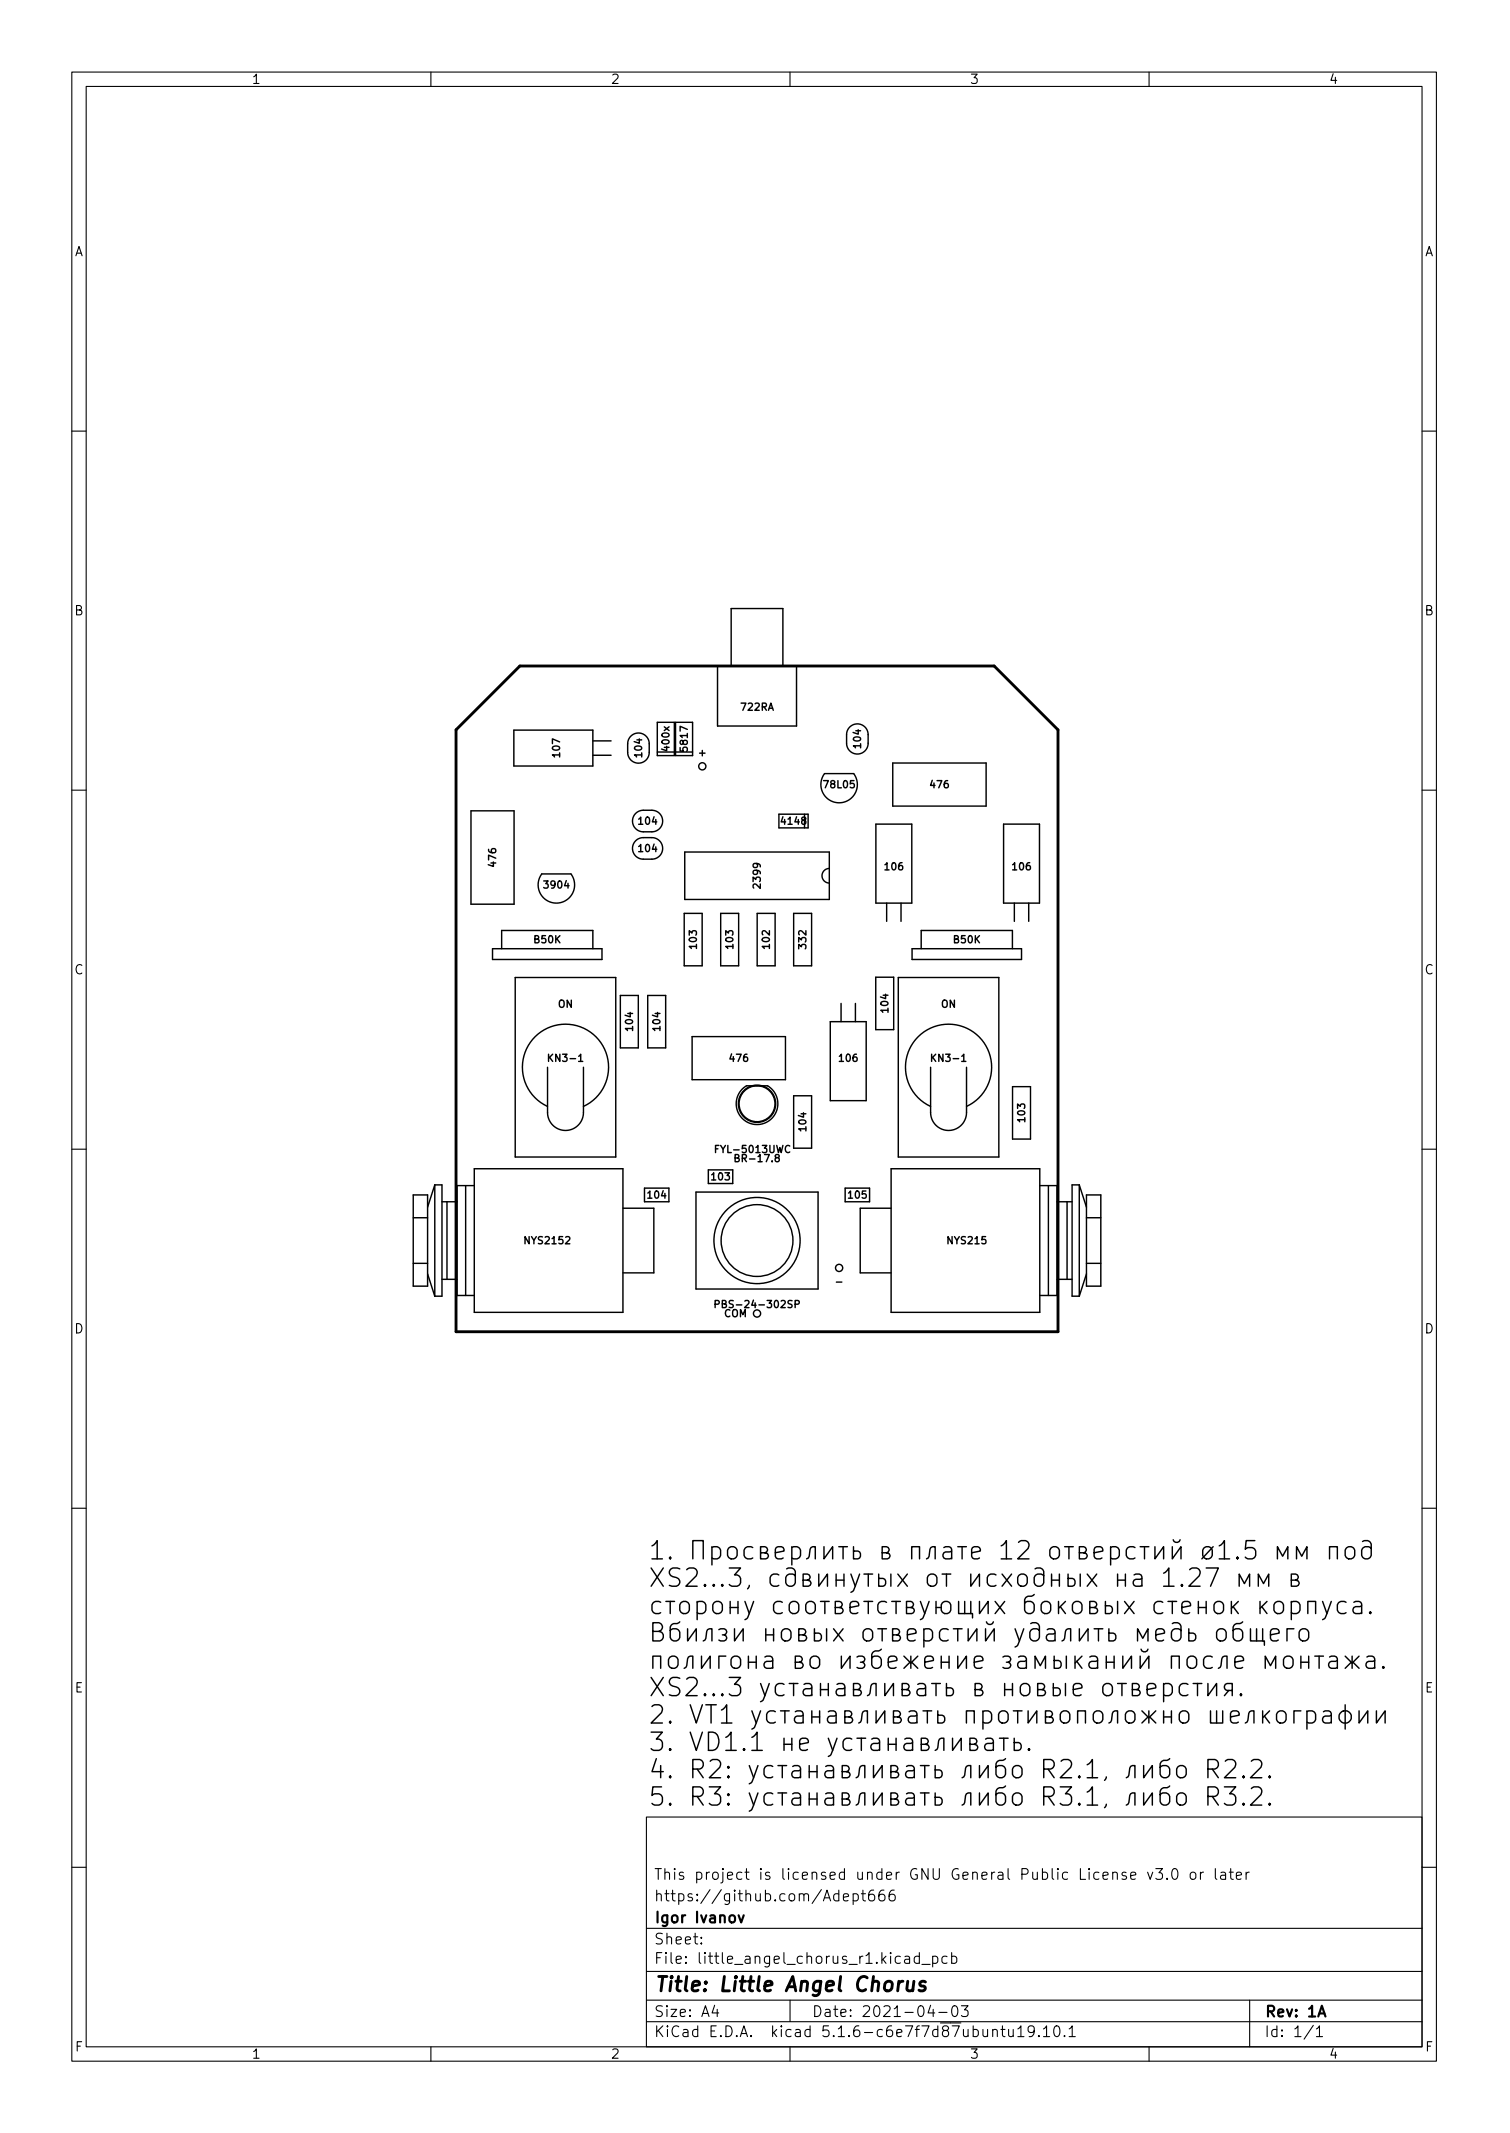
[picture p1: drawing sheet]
<svg xmlns="http://www.w3.org/2000/svg" width="210mm" height="297mm" viewBox="0 0 210 297" stroke-linecap="round" stroke-linejoin="round" font-family="sans-serif">
<defs><g id="words">
<g font-size="3.5">
<text x="90.2" y="217.2">1.</text>
<text x="90.2" y="221">XS2...3,</text>
<text x="97.1" y="217.2">12 ø1.5</text>
<text x="107.7" y="221">1.27</text>
<text x="90.2" y="236.3">XS2...3</text>
<text x="90.2" y="240.1">2. VT1</text>
<text x="90.2" y="243.9">3. VD1.1 .</text>
<text x="90.2" y="247.7">4. R2:</text>
<text x="90.2" y="251.5">5. R3:</text>
<text x="102.8" y="247.7">R2.1, R2.2.</text>
<text x="102.8" y="251.5">R3.1, R3.2.</text>
</g>
<text font-size="2.8" x="91" y="277.3">Title: Little Angel Chorus</text>
<g font-size="2.1">
<text x="91" y="261.8">This project is licensed under GNU General Public License v3.0 or later</text>
<text x="91" y="267.8">Igor Ivanov</text>
<text x="91" y="264.8">https://github.com/Adept666</text>
<text x="91" y="273.5">File: little_angel_chorus_r1.kicad_pcb</text>
<text x="91" y="270.8">Sheet:</text>
<text x="91" y="280.9">Size: A4</text>
<text x="113" y="280.9">Date: 2021-04-03</text>
<text x="176" y="280.9">Rev: 1A</text>
<text x="91" y="283.7">KiCad E.D.A. kicad 5.1.6-c6e7f7d87ubuntu19.10.1</text>
<text x="176" y="283.7">Id: 1/1</text>
</g>
<g font-size="1.8">
<text x="35" y="11.7">1</text>
<text x="85" y="11.7">2</text>
<text x="135" y="11.7">3</text>
<text x="185" y="11.7">4</text>
<text x="10.3" y="35.7">A</text>
<text x="198.4" y="35.7">A</text>
<text x="10.3" y="85.7">B</text>
<text x="198.4" y="85.7">B</text>
<text x="10.3" y="135.7">C</text>
<text x="198.4" y="135.7">C</text>
<text x="10.3" y="185.7">D</text>
<text x="198.4" y="185.7">D</text>
<text x="10.4" y="235.7">E</text>
<text x="198.4" y="235.7">E</text>
<text x="10.4" y="285.7">F</text>
<text x="35" y="286.7">1</text>
<text x="85" y="286.7">2</text>
<text x="135" y="286.7">3</text>
<text x="185" y="286.7">4</text>
<text x="198.5" y="285.7">F</text>
</g>
<g font-size="1.4">
<text x="103.2" y="99">722RA</text>
<text x="78" y="105.3" transform="rotate(-90 78 105.3)">107</text>
<text x="89.4" y="105.3" transform="rotate(-90 89.4 105.3)">104</text>
<text x="93.2" y="104.5" transform="rotate(-90 93.2 104.5)">400x</text>
<text x="95.8" y="104.5" transform="rotate(-90 95.8 104.5)">5817</text>
<text x="97.4" y="105.3">+</text>
<text x="119.9" y="104.1" transform="rotate(-90 119.9 104.1)">104</text>
<text x="114.9" y="109.8">78L05</text>
<text x="129.6" y="109.8">476</text>
<text x="89" y="118.6">104</text>
<text x="89" y="114.8">104</text>
<text x="108.9" y="114.8">4148</text>
<text x="69.1" y="120.6" transform="rotate(-90 69.1 120.6)">476</text>
<text x="75.9" y="123.7">3904</text>
<text x="105.9" y="123.5" transform="rotate(-90 105.9 123.5)">2399</text>
<text x="123.3" y="121.2">106</text>
<text x="141.1" y="121.2">106</text>
<text x="74.4" y="131.3">B50K</text>
<text x="132.8" y="131.3">B50K</text>
<text x="97" y="132" transform="rotate(-90 97 132)">103</text>
<text x="102.1" y="132" transform="rotate(-90 102.1 132)">103</text>
<text x="107.2" y="132" transform="rotate(-90 107.2 132)">102</text>
<text x="112.3" y="132" transform="rotate(-90 112.3 132)">332</text>
<text x="77.7" y="140.3">ON</text>
<text x="88.1" y="143.4" transform="rotate(-90 88.1 143.4)">104</text>
<text x="91.9" y="143.4" transform="rotate(-90 91.9 143.4)">104</text>
<text x="123.7" y="140.9" transform="rotate(-90 123.7 140.9)">104</text>
<text x="131" y="140.3">ON</text>
<text x="76.7" y="147.9">KN3-1</text>
<text x="101.7" y="147.9">476</text>
<text x="116.9" y="147.9">106</text>
<text x="130.1" y="147.9">KN3-1</text>
<text x="100" y="160.6">FYL-5013UWC</text>
<text x="102.8" y="161.8">BR-17.8</text>
<text x="112.3" y="157.4" transform="rotate(-90 112.3 157.4)">104</text>
<text x="142.7" y="156.1" transform="rotate(-90 142.7 156.1)">103</text>
<text x="90.3" y="166.9">104</text>
<text x="99.2" y="164.4">103</text>
<text x="118.2" y="166.9">105</text>
<text x="73.2" y="173.3">NYS2152</text>
<text x="132" y="173.3">NYS215</text>
<text x="116.6" y="179">-</text>
<text x="100.6" y="182.1">PBS-24-302SP</text>
<text x="100.9" y="183.4">COM</text>
</g>
</g></defs>
<g fill="none" stroke="#000" stroke-width=".15">
<path d="M10 10h190v277h-190zM12 12h186v273h-186zM60 10v2M110 10v2M160 10v2M10 60h2M198 60h2M10 110h2M198 110h2M10 160h2M198 160h2M10 210h2"/>
<path d="M198 210h2M90 253h108v32h-108zM10 260h2M90 278.5h108M90 274.5h108M90 268.5h108M97.7 270.6v.1l-.1-.1h.1v.1M97.7 269.8v.1h-.1l.1-.1v.1M99.5 279.2l-.3 1.1h.9M99.9 279.8v1M110 278.5v3M117.4 264.2l.8-.1-.1-.3-.4-.1-.3 .2 .1 .7 .2 .1 .4-.1"/>
<path d="M118.8 263.8l.4-.1 .3 .3v.4l-.1 .2-.2 .1-.4-.1M118.8 263.7v1.5M119.9 263.7h.6M120.2 263.2v1.3v.1l.3 .1M121.7 263.2a.59 .59 0 0 0-.8 .7v.5l.2 .2 .4 .1 .2-.1 .1-.5-.1-.2-.5-.1-.3 .3M123.1 263.2a.59 .59 0 0 0-.7 .7v.5l.1 .2 .4 .1 .3-.1v-.5l-.1-.2-.4-.1-.3 .3M124.5 263.2a.59 .59 0 0 0-.7 .7v.5l.1 .2 .5 .1 .2-.1 .1-.5-.2-.2-.4-.1-.3 .3M126 272.5l.2-.1 .4 .1 .1 .9M126.7 272.8h-.5a.29 .29 0 0 0-.3 .3 .29 .29 0 0 0 .3 .3l.5-.1M128 272.5l-.4-.1-.3 .3v.4l.1 .2 .2 .1 .4-.1M128 271.9v1.5M128.4 273.6h1.1"/>
<path d="M129.6 279.2l-.4 1.1h1M129.9 272.5l.4-.1 .3 .3v.4l-.2 .2-.1 .1-.4-.1M129.9 272.4v1.5M129.9 279.8v1M131.9 272.5l-.5-.1-.2 .3v.4l.1 .2 .1 .1 .5-.1M132.5 272.5l.4-.1 .3 .3v.4l-.1 .2-.2 .1-.4-.1M132.5 271.9v1.5M132.7 279.5a.36 .36 0 0 1 .3-.2 .36 .36 0 0 1 .3 .3 .77 .77 0 0 1-.4 1.2 .91 .91 0 0 1-.2-1.3zM133.9 279.3h.9l-.5 .6a.41 .41 0 0 1 .5 .3v.3l-.1 .2-.6 .1-.2-.1M157.4 261.2l.8-.1-.1-.3-.4-.1-.3 .2 .1 .7 .2 .1 .4-.1M159.8 260.7l.4 1 .3-1M160.9 260.2h1l-.5 .6a.41 .41 0 0 1 .5 .3v.3l-.2 .2-.5 .1-.3-.1"/>
<path d="M162.5 261.6h.1l-.1 .1-.1-.1h.1v.1M163.3 260.4a.36 .36 0 0 1 .4-.2 .36 .36 0 0 1 .2 .3 .77 .77 0 0 1-.4 1.2 .91 .91 0 0 1-.2-1.3zM165.9 260.8a.41 .41 0 0 1 .6 .2v.4a.41 .41 0 0 1-.4 .3 .41 .41 0 0 1-.4-.3v-.4zM167.2 260.7v1M167.6 260.7l-.3 .1-.1 .2M169.2 260.2v1.3l.2 .2M170 260.8l.2-.1 .4 .1 .1 .9M170.7 261.1h-.5a.29 .29 0 0 0-.3 .3 .29 .29 0 0 0 .3 .3l.5-.1M171.2 260.7h.5M171.4 260.2v1.3v.1l.3 .1M172.2 261.2l.7-.1-.1-.3-.4-.1-.2 .2v.7l.2 .1 .4-.1M173.5 260.7v1"/>
<path d="M173.9 260.7l-.2 .1-.2 .2M174 278.5v6.5M198 260h2M60 285v2M90 281.5h108M110 285v2M130.7 280.2h1.2M138.2 282.8a.37 .37 0 0 1 .7 0v.8M139.4 282.6h.5M139.6 282.1v1.3l.1 .1 .2 .1M140.4 282.6l.1 .9a.41 .41 0 0 0 .6 0M141.1 282.6v1"/>
<path d="M141.7 282.5l.5-.4v1.5M141.7 283.6h.9M144 282.8l-.3 .2h-.4l-.1-.2v-.4l.1-.2 .4-.1 .2 .2a.99 .99 0 0 1-.3 1.3h-.3M144.7 283.5v.1l-.1-.1h.1v.1M145.3 282.5l.4-.4v1.5M145.3 283.6h.9M146.9 282.2a.36 .36 0 0 1 .6 .2 .77 .77 0 0 1-.4 1.2 1 1 0 0 1-.2-1.4zM148.2 283.5h.1l-.1 .1v-.1v.1M148.9 282.5l.4-.4v1.5M148.9 283.6h.8M160 285v2M182.9 282l-1.3 2"/>
<path d="M183.3 282.5l.4-.4v1.5M183.3 283.6h.9"/>
</g>
<path d="M102.8 266.7l.4 1 .4-1M183.6 280.8l.5-1.5 .5 1.5" fill="none" stroke="#000" stroke-width=".3"/>
<path d="M63.5 101.6l8.9-8.9h66l8.9 8.9v83.9h-83.8zM125.7 275.9a.59 .59 0 0 0-.6 .4M126.4 275.9l-.1 1.1v.1a.57 .57 0 0 0 .8 0M127.3 275.9l-.2 1.3M128.9 276a.49 .49 0 0 0-.8 .3v.2l.5 .1 .2 .1 .1 .2-.2 .2-.2 .1-.5-.1" fill="none" stroke="#000" stroke-width=".4"/>
<g fill="none" stroke="#000" stroke-width=".2">
<path d="M99.9 92.7h11v8.4h-11zM101.8 92.7v-8h7.2v8M65.6 112.9h6v13h-6zM71.6 101.7h10.9v5h-10.9zM82.5 103.2h2.6M82.5 105.2h2.6M87.8 102.5a1.5 1.5 0 0 1 1.7-.3 1.5 1.5 0 0 1 .9 1.4v1.2a1.5 1.5 0 0 1-1.5 1.5 1.5 1.5 0 0 1-1.5-1.5v-1.5zM88.5 117.1l.8-.4 1.5-.1a1.5 1.5 0 0 1 1.5 1.5 1.5 1.5 0 0 1-1.5 1.5h-1.2a1.5 1.5 0 0 1-1.4-.9 1.5 1.5 0 0 1 .3-1.6zM88.5 113.3l.8-.4 1.5-.1a1.5 1.5 0 0 1 1.5 1.5 1.5 1.5 0 0 1-1.5 1.5h-1.2a1.5 1.5 0 0 1-1.4-.9 1.5 1.5 0 0 1 .3-1.6zM91.5 100.6h2.4v4.6h-2.4zM91.5 104.7h2.4M94.1 100.6h2.3v4.6h-2.3z"/>
<path d="M94.1 104.7h2.3M95.3 118.7h20.2v6.6h-20.2zM108.5 113.4h4v1.9h-4zM114.8 107.7h4.1a2.54 2.54 0 0 1-.4 3.4 2.54 2.54 0 0 1-3.4 0 2.54 2.54 0 0 1-.3-3.4zM118.3 101.2a1.5 1.5 0 0 1 1.7-.3 1.5 1.5 0 0 1 .9 1.4v1.2a1.5 1.5 0 0 1-1.5 1.5 1.5 1.5 0 0 1-1.5-1.5v-1.5zM122 114.8h5v11h-5zM124.3 106.3h13v6h-13zM139.7 114.8h5v11h-5zM68.6 132.1h15.2v1.5h-15.2zM69.8 132.1v-2.5h12.7v2.5M71.7 136.1h14v25h-14zM75.4 121.7h4.1a2.54 2.54 0 0 1-.3 3.4 2.54 2.54 0 0 1-3.4 0 2.54 2.54 0 0 1-.4-3.4z"/>
<path d="M86.4 138.6h2.5v7.3h-2.5zM90.2 138.6h2.5v7.3h-2.5zM95.3 127.2h2.5v7.3h-2.5zM100.4 127.2h2.4v7.3h-2.4zM105.4 127.2h2.5v7.3h-2.5zM110.5 127.2h2.5v7.3h-2.5zM115.5 120.9a1.02 1.02 0 0 0-1 1.1 1.02 1.02 0 0 0 1 1M117.1 139.7v2.6M119.1 139.7v2.6M121.9 136.1h2.5v7.3h-2.5zM123.5 125.8v2.5M125.1 136.1h14v25h-14z"/>
<path d="M125.5 125.8v2.5M127 132.1h15.2v1.5h-15.2zM128.3 132.1v-2.5h12.7v2.5M141.2 125.8v2.5M143.2 125.8v2.5M76.2 154.1a6 6 0 0 1-2.2-9.2 6 6 0 0 1 9.5 0 6 6 0 0 1-2.3 9.2M76.2 148.6v6.3a2.5 2.5 0 0 0 2.5 2.5 2.5 2.5 0 0 0 2.5-2.5v-6.3M80.6 147.8h.5M96.4 144.4h13v6h-13zM99.6 160h.4M100.1 159.5h-.5v1M103.3 151.7l.6-.5h3a2.9 2.9 0 0 1 .9 4.2 2.9 2.9 0 0 1-4.2 .5 2.9 2.9 0 0 1-.3-4.2z"/>
<path d="M110.5 152.6h2.5v7.3h-2.5zM115.6 142.3h5v11h-5zM129.6 154.1a6 6 0 0 1-2.2-9.2 6 6 0 0 1 9.4 0 6 6 0 0 1-2.2 9.2M129.6 148.6v6.3a2.5 2.5 0 0 0 2.5 2.5 2.5 2.5 0 0 0 2.5-2.5v-6.3M133.9 147.8h.6M141 151.3h2.5v7.3h-2.5zM57.5 166.4h2v12.7h-2zM57.5 169.6h2M57.5 175.9h2M59.5 177.4l1 3.1M60.5 165h1v15.5h-1M60.5 165v15.5"/>
<path d="M60.5 165l-1 3.1M61.5 167.4h2.1M61.5 178.2h2.1M62.2 167.4v10.8M64.8 165.1v15.3M66 162.8h20.7v20h-20.7zM66 165.1h-2.4v15.3h2.4M86.7 168.3h4.3v9h-4.3M89.7 165.5h3.4v1.9h-3.4zM96.9 166h17v13.5h-17zM98.6 162.9h3.4v1.9h-3.4zM102.4 161.3l.4-.1 .1-.1-.1-.2-.4-.1v1h.3l.2-.1v-.3l-.2-.1"/>
<path d="M108.1 161.2l-.2-.2 .1-.1 .1-.1h.3l.1 .2v.1l-.5 .2-.1 .1v.2l.2 .2 .3-.1 .1-.1v-.2l-.2-.2M117.7 165.5h3.4v1.9h-3.4zM124.1 162.8h20.7v20h-20.7zM124.1 168.3h-4.3v9h4.3M144.8 165.1h2.4v15.3h-2.4M146 165.1v15.3M147.2 167.4h2.1M147.2 178.2h2.1M148.6 167.4v10.8M150.3 165h-1v15.5h1M150.3 165v15.5M150.3 165l1 3.1"/>
<path d="M151.3 169.6h2M151.3 175.9h2M151.3 166.4h2v12.7h-2zM151.3 177.4l-1 3.1M99.6 181.6h.5v-.2v-.2l-.5-.1v1M110.7 181.6h.5l.1-.2-.1-.2-.5-.1v1M110.3 215.5l.2-.1h.5l.2 .1 .3 .4v.7l-.3 .4-.2 .1h-.5l-.2-.1M112.3 217.1l.3-.1 .1-.3 .1-.9 .1-.3 .3-.1h.3v1.7M114.7 215.4v1.7l1.2-1.7v1.7M116.4 219.2v1.7M116.8 215.4h1.2M117.4 215.4v1.7"/>
<path d="M117.5 219.2v1.7M118.5 219.2l.6 1.7M118.8 215.4v1.7h.6l.3-.1 .1-.3v-.3l-.1-.3-.3-.1h-.6M119.7 219.2l-.9 2.3-.3 .2M120.3 219.2h1.2M120.9 219.2v1.7M122.4 219.2v1.7h.6l.2-.1 .1-.3v-.3l-.1-.3-.2-.1h-.6M122.8 216.2h.6l.3-.1 .1-.2-.1-.4-.3-.1h-.6v1.7h.8l.2-.1 .1-.4-.1-.2-.4-.2M124 219.2v1.7M125 219.2l1.3 1.7M126.3 219.2l-1.3 1.7M126.9 217.1v-1.7h1.1v1.7"/>
<path d="M129 217.1l.2-.1 .2-.3 .1-.9 .1-.3 .3-.1h.3v1.7M129.4 219.3a.69 .69 0 0 1 1.1 .4v.7a.69 .69 0 0 1-.7 .5 .69 .69 0 0 1-.7-.5v-.7zM131.2 219.2h1.2M131.4 215.5l.3-.1h.4l.3 .1 .1 .3v1.3M131.8 219.2v1.7M132.5 216l-.2 .1h-.6a.5 .5 0 0 0-.4 .5 .5 .5 0 0 0 .4 .5h.6l.2-.1M133.4 215.4h1.2M134 215.4v1.7M135.2 219.2v1.7l1.2-1.7v1.7M135.3 216.2l1.2-.2-.1-.5-.3-.1h-.4l-.3 .1-.1 .3v.9l.1 .3 .3 .1h.4l.3-.1M138.7 219.3l-.3-.1h-.4l-.3 .1-.2 .4v.7l.2 .4 .3 .1h.4l.3-.1M139.4 215.3l.2-.1 .5-.7v2.6"/>
<path d="M139.4 217.1h1.5M139.5 219.2l1.4 1.7M140.9 219.2l-1.4 1.7M141.8 214.8l.4-.3h.6a.69 .69 0 0 1 .4 1.1l-1.5 1.5h1.6M141.9 219.3a.69 .69 0 0 1 1.1 .4v.7a.69 .69 0 0 1-.6 .5 .69 .69 0 0 1-.7-.5v-.7zM144.1 218.5l.3-.1h.4l.4 .2 .1 .2v1.6a.69 .69 0 0 1-.6 .5 .69 .69 0 0 1-.7-.5v-.7l.2-.4 .3-.1h.5l.3 .2M146.4 215.5a.69 .69 0 0 1 1.1 .4v.7a.69 .69 0 0 1-.7 .5 .69 .69 0 0 1-.6-.5v-.7zM146.4 219.2v1.7M147.5 219.2v1.7M148.2 215.4h1.2M148.7 219.2v1.7h.6l.3-.1 .1-.3v-.3l-.1-.3-.3-.1h-.6M148.8 215.4v1.7"/>
<path d="M150.3 216.2h.6l.2-.1 .2-.2-.2-.4-.2-.1h-.6v1.7h.7l.3-.1 .1-.4-.1-.2-.4-.2M150.4 219.2v1.7M151.4 219.2l1.3 1.7M152.3 216.2l1.3-.2-.2-.5-.2-.1h-.5l-.2 .1-.2 .3v.9l.2 .3 .2 .1h.5l.2-.1M152.7 219.2l-1.3 1.7M154.6 215.5l.3-.1h.5l.2 .1 .3 .4v.7l-.3 .4-.2 .1h-.5l-.3-.1M154.6 215.4v2.5M155.6 219.2v1.7M156.7 219.2v1.7M157.9 219.3l.3-.1h.4l.3 .1 .1 .3v1.3M158 215.5l-.2-.1h-.5l-.2 .1-.3 .4v.7l.3 .4 .2 .1h.5l.2-.1M158.8 215.4h1.2"/>
<path d="M159 219.8l-.2 .1h-.6a.5 .5 0 0 0-.4 .5 .5 .5 0 0 0 .4 .5h.6l.2-.1M159.4 215.4v1.7M160.8 215.4v1.7l1.2-1.7v1.7M162 219.1l.3-.1 .5-.6v2.5M163.2 215.4v1.7l1.2-1.7v1.7M163.4 214.4a.5 .5 0 0 0 .4 .4 .5 .5 0 0 0 .5-.4M165.7 218.6l.3-.2h.6a.69 .69 0 0 1 .4 1l-1.5 1.5h1.6M167.7 215.5a.69 .69 0 0 1 1.1 .4v.7a.69 .69 0 0 1-.7 .5 .69 .69 0 0 1-.6-.5v-.7zM168 218.4h1.6l-1 2.5M168.9 215.4l-1.6 1.7M169.8 215.3l.2-.1 .5-.7v2.6M169.8 217.1h1.4"/>
<path d="M172.3 216.8l.1 .2-.1 .1-.1-.1 .1-.2v.3M174.7 214.5h-1.2l-.1 1.3 .4-.3h.6l.2 .1 .2 .4v.6l-.1 .2-.3 .3h-.6l-.4-.3M177.9 217.1v-1.7l.7 1.3 .7-1.3v1.7M180.5 217.1v-1.7l.8 1.3 .7-1.3v1.7M185.1 217.1v-1.7h1.1v1.7M187.5 215.5a.69 .69 0 0 1 1.1 .4v.7a.69 .69 0 0 1-.6 .5 .69 .69 0 0 1-.7-.5v-.7zM189.7 214.7l.3-.2h.4l.4 .3 .1 .2v1.6a.69 .69 0 0 1-.6 .5 .69 .69 0 0 1-.7-.5v-.7l.2-.4 .3-.1h.5l.3 .2M90.9 227.2h.9a.62 .62 0 0 0 .4-.6 .62 .62 0 0 0-.4-.6h-.9v2.5h1a.68 .68 0 0 0 .5-.7 .68 .68 0 0 0-.6-.6M90.9 232.3v-1.7h1.1v1.7M92 223.1l-.2-.1h-.5l-.3 .1-.2 .4v.7l.2 .4 .3 .1h.5l.2-.1M92.7 223h1.2M93.2 230.9a.69 .69 0 0 1 .7-.3 .69 .69 0 0 1 .5 .5v.7a.69 .69 0 0 1-.7 .6 .69 .69 0 0 1-.6-.6v-.7z"/>
<path d="M93.3 223v1.7M94.7 225.9l-.4 .2h-.5l-.4 .2-.1 .3v1.4a.69 .69 0 0 0 .7 .5 .69 .69 0 0 0 .7-.5v-.7l-.3-.4-.2-.1h-.5l-.4 .3M94.9 223.1a.69 .69 0 0 1 1.1 .4v.7a.69 .69 0 0 1-.7 .5 .69 .69 0 0 1-.6-.5v-.7zM95.3 232.3l.2-.1 .1-.2 .1-1 .2-.2 .2-.2h.4v1.7M95.7 226.8v1.7l1.3-1.7v1.7M97.1 223.1l.2-.1h.5l.2 .1 .3 .4v.7l-.3 .4-.2 .1h-.5l-.2-.1M97.1 223v2.6M97.7 230.6v1.7l1.2-1.7v1.7M97.9 228.5l.3-.1 .1-.2 .1-1 .1-.3 .3-.1h.3v1.7M99.5 223.1a.69 .69 0 0 1 1.1 .4v.7a.69 .69 0 0 1-.7 .5 .69 .69 0 0 1-.6-.5v-.7zM100.1 226.9l.2-.1h.5l.3 .1 .1 .3-.1 .3-.3 .2 .3 .1 .1 .2-.1 .4-.3 .1h-.5l-.2-.1M100.5 239.9h1.4"/>
<path d="M100.6 227.7h.2M101.1 230.6h-1v1.7M101.5 233.6h1.6l-.8 1a.69 .69 0 0 1 .8 .4v.7l-.2 .3-.3 .1h-.7l-.4-.2M101.7 223.9h1.1M101.7 223v1.7M102 230.8a.69 .69 0 0 1 1.1 .3v.7a.69 .69 0 0 1-.6 .6 .69 .69 0 0 1-.7-.6v-.7zM102.3 226.8v1.7l1.2-1.7v1.7M102.8 223v1.7M103.7 223l.6 1.7M104.2 231.5h1.1M104.2 230.6v1.7M104.3 220.8l-.2 .5"/>
<path d="M104.7 238.3l.6 1.6M104.9 223l-.8 2.3-.4 .3M105.3 230.6v1.7M105.9 238.3l-.8 2.3-.4 .2M105.9 234.4l.6 1.7M106.5 230.8l.2-.2h.5l.3 .2 .1 .2v1.3M106.6 227.7h1.1M106.6 226.8v1.7M107.1 234.4l-.8 2.3-.4 .3M107.6 231.2l-.2 .2h-.7a.5 .5 0 0 0-.3 .4 .5 .5 0 0 0 .3 .5h.7l.2-.1M107.7 226.8v1.7M108 238.4l-.3-.1h-.5l-.2 .1-.3 .3v.8l.3 .3 .2 .1h.5l.3-.1"/>
<path d="M108.7 238.3h1.2M108.9 223.1l-.2-.1h-.5l-.4 .3-.1 .2v.7l.3 .4 .2 .1h.5l.2-.1M109 226.9a.69 .69 0 0 1 1.1 .4v.7a.69 .69 0 0 1-.6 .5 .69 .69 0 0 1-.7-.5v-.7zM109.2 234.6l-.3-.2h-.5l-.2 .2-.2 .3v.8l.2 .3 .2 .1h.5l.3-.1M109.3 238.3v1.6M109.9 234.4h1.2M110.1 223.1a.69 .69 0 0 1 1.1 .4v.7a.69 .69 0 0 1-.6 .5 .69 .69 0 0 1-.7-.5v-.7zM110.5 234.4v1.7M110.7 231.5h.6l.3-.1 .1-.3-.1-.3-.3-.2h-.6v1.7h.8l.2-.1 .1-.4-.1-.2-.4-.1M110.7 238.4l.3-.1h.5l.2 .1 .1 .2v1.3M111.2 227.7h.6l.3-.2 .1-.2-.1-.4-.3-.1h-.6v1.7h.8l.2-.1 .1-.4-.1-.2-.4-.1M111.8 238.9l-.2 .1h-.6a.5 .5 0 0 0-.4 .5 .5 .5 0 0 0 .4 .4h.6l.2-.1"/>
<path d="M112 234.6l.2-.2h.5l.2 .2 .1 .2v1.3M112.3 223.3a.69 .69 0 0 1 .7-.3 .69 .69 0 0 1 .5 .5v.7a.69 .69 0 0 1-.6 .5 .69 .69 0 0 1-.7-.5v-.7zM112.9 230.9a.69 .69 0 0 1 .7-.3 .69 .69 0 0 1 .5 .5v.7a.69 .69 0 0 1-.6 .6 .69 .69 0 0 1-.7-.6v-.7zM113 235l-.2 .2h-.6a.5 .5 0 0 0-.4 .5 .5 .5 0 0 0 .4 .4h.6l.2-.1M113 239.1h1.1M113 238.3v1.6M113.4 226.8v1.7h.6l.2-.1 .2-.2v-.4l-.2-.3-.2-.1h-.6M114.1 238.3v1.6M114.2 223h1.3M114.2 235.3h1.1M114.2 234.4v1.7M114.9 223v1.7"/>
<path d="M115.1 226.8v1.7M115.3 238.4l.3-.1h.5l.2 .1 .1 .2v1.3M115.3 234.4v1.7M116.1 226.8l1.3 1.7M116.3 223.9h.6l.3-.2 .1-.2-.1-.4-.3-.1h-.6v1.7h.7l.3-.1 .1-.4-.1-.2-.4-.1M116.4 238.9l-.2 .1h-.6a.5 .5 0 0 0-.4 .5 .5 .5 0 0 0 .4 .4h.6l.2-.1M116.4 220h1.1M116.5 234.6l.3-.2h.5l.2 .2 .1 .2v1.3M117.2 230.6v1.7l1.2-1.7v1.7M117.4 226.8l-1.3 1.7M117.6 235l-.2 .2h-.6a.5 .5 0 0 0-.4 .5 .5 .5 0 0 0 .4 .4h.6l.2-.1M117.6 239.1h.6l.3-.1 .1-.3-.1-.3-.3-.1h-.6v1.6h.8l.2-.1 .1-.3-.1-.3-.4-.1"/>
<path d="M118.4 223.9l1.2-.3-.2-.5-.2-.1h-.5l-.2 .1-.1 .3v.9l.1 .3 .2 .1h.5l.2-.1M118.8 235.3h.6l.3-.1 .1-.3-.1-.3-.3-.2h-.6v1.7h.8l.2-.1 .1-.3-.1-.3-.4-.1M119.3 230.8l.3-.2h.5l.2 .2 .1 .2-.1 .4-.2 .1 .2 .1 .1 .2-.1 .4-.2 .1h-.5l-.3-.1M119.6 239.9l.2-.1 .1-.2 .2-1 .1-.2 .2-.1h.4v1.6M119.8 231.5h.3M120.3 223h1.2M120.4 226.9a.69 .69 0 0 1 1.1 .4v.7a.69 .69 0 0 1-.7 .5 .69 .69 0 0 1-.6-.5v-.7zM120.8 236.1l.2-.1 .1-.2 .2-1 .1-.2 .2-.2h.4v1.7M120.9 223v1.7M122 238.3v1.6l1.2-1.6v1.6M122.2 226.8h1.2M122.7 229.7l-.3 .2h-.5l-.4 .2-.1 .3v1.4a.69 .69 0 0 0 .7 .6 .69 .69 0 0 0 .6-.6v-.7l-.2-.3-.3-.2h-.5l-.3 .3"/>
<path d="M122.8 226.8v1.7M123.2 234.4v1.7l1.2-1.7v1.7M123.4 223.1l-.2-.1h-.5l-.2 .1-.3 .4v.7l.3 .4 .2 .1h.5l.2-.1M123.7 231.5l1.2-.3-.1-.4-.3-.2h-.5l-.2 .2-.1 .2v1l.1 .2 .2 .1h.5l.3-.1M124.2 223h1.2M124.3 227.7h.6l.2-.2 .2-.2-.2-.4-.2-.1h-.6v1.7h.7l.3-.1 .1-.4-.1-.2-.4-.1M124.4 239.1h.6l.3-.1 .1-.3-.1-.3-.3-.1h-.6v1.6h.7l.3-.1 .1-.3-.1-.3-.4-.1M124.8 223v1.7M125.6 235.3h.6l.3-.1 .1-.3-.1-.3-.3-.2h-.6v1.7h.7l.3-.1 .1-.3-.1-.3-.4-.1M125.9 230.6l.9 1 1-1M126.2 223.9h.6l.3-.2 .1-.2-.1-.4-.3-.1h-.6v1.7h.7l.3-.1 .1-.4-.1-.2-.4-.1M126.3 227.7l1.3-.3-.2-.5-.2-.1h-.5l-.2 .1-.2 .3v1l.2 .2 .2 .1h.5l.2-.1"/>
<path d="M126.6 238.4l.2-.1h.5l.3 .1 .1 .2v1.3M126.7 231.5l-.8 .8M126.8 230.6v1.7M126.9 231.5l.9 .8M127.7 238.9l-.3 .1h-.6a.5 .5 0 0 0-.4 .5 .5 .5 0 0 0 .4 .4h.6l.3-.1M127.8 234.6l.2-.2h.5l.3 .2 .1 .2v1.3M128.2 223l.6 1.7M128.5 238.3h1.2M128.6 226.9l.3-.1h.5l.2 .1 .3 .4v.7l-.3 .4-.2 .1h-.5l-.3-.1M128.6 226.8v2.6M128.8 231.5l1.2-.3-.1-.4-.3-.2h-.5l-.2 .2-.1 .2v1l.1 .2 .2 .1h.5l.3-.1M128.9 235l-.3 .2h-.6a.5 .5 0 0 0-.3 .5 .5 .5 0 0 0 .3 .4h.6l.3-.1"/>
<path d="M129.1 238.3v1.6M129.4 223l-.9 2.3-.3 .3M129.7 234.4h1.2M130.3 223.9h.8M130.3 223v1.7M130.3 234.4v1.7M130.6 238.3v1.6h.6l.2-.1 .1-.2v-.4l-.1-.2-.2-.1h-.6M131.1 231.5h1M131.1 230.6v1.7M131.3 223.1a.69 .69 0 0 1 1.1 .4v.7a.69 .69 0 0 1-.7 .5 .69 .69 0 0 1-.6-.5v-.7zM131.8 234.4v1.7h.6l.2-.1 .2-.2v-.4l-.2-.2-.2-.2h-.6M132 226.9l-.2-.1h-.5l-.2 .1-.3 .4v.7l.3 .4 .2 .1h.5l.2-.1"/>
<path d="M132.1 230.6v1.7M132.8 226.8h1.2M133.4 230.6v1.7l1.2-1.7v1.7M133.4 226.8v1.7M133.5 223v1.7h1.7v-1.7M134.3 223v1.7M134.6 239.9v-1.6h1.1v1.6M134.8 226.8v1.7l1.2-1.7v1.7M135.2 224.7h.2v.6M135.7 231.5l1.2-.3-.2-.4-.2-.2h-.5l-.2 .2-.1 .2v1l.1 .2 .2 .1h.5l.2-.1M135.8 235.3h.6l.2-.1 .1-.3-.1-.3-.2-.2h-.6v1.7h.7l.2-.1 .2-.3-.2-.3-.3-.1M136.4 223v1.7l1.2-1.7v1.7"/>
<path d="M136.9 238.4l.2-.1h.5l.2 .1 .3 .3v.8l-.3 .3-.2 .1h-.5l-.2-.1M136.9 238.3v2.5M137.2 226.8v1.7l1.2-1.7v1.7M137.4 225.9a.5 .5 0 0 0 .4 .3 .5 .5 0 0 0 .5-.3M138.6 223l1.3 1.7M139.3 238.4a.69 .69 0 0 1 1.1 .3v.8a.69 .69 0 0 1-.7 .5 .69 .69 0 0 1-.7-.5v-.8zM139.6 230.8l.3-.2h.5l.2 .2 .1 .2-.1 .4-.2 .1 .2 .1 .1 .2-.1 .4-.2 .1h-.5l-.3-.1M139.9 223l-1.3 1.7M139.9 235.3h1.1M139.9 234.4v1.7M140.1 231.5h.3M141 234.4v1.7"/>
<path d="M141.1 238.3h1.2M141.3 226.8l.6 1.7M141.7 238.3v1.6M141.8 230.8l.3-.2h.5l.2 .2 .1 .2v1.3M142.3 234.6a.69 .69 0 0 1 1.1 .3v.8a.69 .69 0 0 1-.7 .5 .69 .69 0 0 1-.6-.5v-.8zM142.6 226.8l-.9 2.3-.4 .3M142.9 231.2l-.2 .2h-.6a.5 .5 0 0 0-.4 .4 .5 .5 0 0 0 .4 .5h.6l.2-.1M143.2 238.3v1.6l1.2-1.6v1.6M143.5 226.1l.3-.1h.4l.4 .2 .1 .3v1.5a.69 .69 0 0 1-.6 .5 .69 .69 0 0 1-.7-.5v-.7l.2-.4 .3-.1h.5l.3 .3M144 222l-.4 .3h-.4l-.4 .2-.1 .3v1.4a.69 .69 0 0 0 .6 .5 .69 .69 0 0 0 .7-.5v-.7l-.2-.4-.3-.1h-.5l-.3 .3M144.1 232.3v-1.7l.7 1.4 .8-1.4v1.7M144.5 235.3h.6l.2-.1 .2-.3-.2-.3-.2-.2h-.6v1.7h.7l.3-.1 .1-.3-.1-.3-.4-.1"/>
<path d="M145.2 223.1a.69 .69 0 0 1 1.1 .4v.7a.69 .69 0 0 1-.7 .5 .69 .69 0 0 1-.6-.5v-.7zM145.6 239.1h.6l.2-.1 .1-.3-.1-.3-.2-.1h-.6v1.6h.7l.2-.1 .2-.3-.2-.3-.3-.1M145.8 226.9l.3-.1h.4l.3 .1 .1 .3v1.3M146.4 220h1.1M146.7 234.4v1.7h.6l.2-.1 .1-.2v-.4l-.1-.2-.2-.2h-.6M146.8 230.6v1.7h.6l.2-.1 .2-.2v-.4l-.2-.2-.2-.2h-.6M146.9 227.4l-.2 .1h-.6a.5 .5 0 0 0-.4 .5 .5 .5 0 0 0 .4 .5h.6l.2-.1M147.4 223v1.7M147.6 223.7l.8 1M147.9 228.5l.2-.1 .1-.2 .2-1 .1-.3 .2-.1h.4v1.7M147.9 238.4a.69 .69 0 0 1 1.1 .3v.8a.69 .69 0 0 1-.7 .5 .69 .69 0 0 1-.7-.5v-.8zM148.4 223l-1 1"/>
<path d="M148.4 234.4v1.7M148.5 230.6v1.7M149.4 235.3l1.3-.3-.2-.4-.2-.2h-.5l-.2 .2-.2 .2v1l.2 .2 .2 .1h.5l.2-.1M149.6 223.1a.69 .69 0 0 1 1.1 .4v.7a.69 .69 0 0 1-.7 .5 .69 .69 0 0 1-.7-.5v-.7zM149.7 230.6v1.7M149.9 231.4l.8 .9M150.1 239.9v-1.6h1v1.6M150.3 226.8v1.7l1.2-1.7v1.7M150.7 230.6l-1 1M151.7 223.9h.6l.3-.2 .1-.2-.1-.4-.3-.1h-.6v1.7h.8l.2-.1 .1-.4-.1-.2-.4-.1M151.7 230.8l.3-.2h.5l.2 .2 .1 .2v1.3M152.3 226.8h1.3"/>
<path d="M152.5 238.4a.69 .69 0 0 1 1.1 .3v.8a.69 .69 0 0 1-.7 .5 .69 .69 0 0 1-.7-.5v-.8zM152.8 231.2l-.2 .2h-.6a.5 .5 0 0 0-.4 .4 .5 .5 0 0 0 .4 .5h.6l.2-.1M153 226.8v1.7M153.8 234.6a.69 .69 0 0 1 1.1 .3v.8a.69 .69 0 0 1-.7 .5 .69 .69 0 0 1-.6-.5v-.8zM153.9 223v1.7h.6l.3-.1 .1-.3v-.3l-.1-.3-.3-.1h-.6M154 231.5h1.1M154 230.6v1.7M154.4 226.8v1.7h.6l.3-.1 .1-.2v-.4l-.1-.3-.3-.1h-.6M154.4 239.9l.2-.1 .2-.2 .1-1 .1-.2 .3-.1h.3v1.6M155.1 230.6v1.7M155.6 220h1.1M155.6 223v1.7"/>
<path d="M155.6 234.4h1.2M156.2 234.4v1.7M156.3 230.6v1.7l1.2-1.7v1.7M156.6 223l1.3 1.7M156.9 238.4a.69 .69 0 0 1 1.1 .3v.8a.69 .69 0 0 1-.6 .5 .69 .69 0 0 1-.7-.5v-.8zM157.7 235.3h.6l.2-.1 .1-.3-.1-.3-.2-.2h-.6v1.7h.7l.2-.1 .2-.3-.2-.3-.3-.1M157.9 223l-1.3 1.7M158.4 228.5v-1.7l.7 1.4 .7-1.4v1.7M158.8 230.6v1.7l1.2-1.7v1.7M158.9 229.7a.5 .5 0 0 0 .5 .3 .5 .5 0 0 0 .4-.3M159 238.3l1 .9 .9-.9M159.7 235.3l1.2-.3-.1-.4-.2-.2h-.5l-.3 .2-.1 .2v1l.1 .2 .3 .1h.5l.2-.1"/>
<path d="M159.8 239.1l-.8 .8M160 238.3v1.6M160.1 239.1l.8 .8M160.9 227.7l1.2-.3-.1-.5-.2-.1h-.5l-.2 .1-.2 .3v1l.2 .2 .2 .1h.5l.2-.1M161.9 223.1l-.2-.1h-.5l-.3 .1-.2 .4v.7l.2 .4 .3 .1h.5l.2-.1M162 234.6l.3-.2h.5l.2 .2 .2 .3v.8l-.2 .3-.2 .1h-.5l-.3-.1M162 220.9h1.5M162 234.4v2.6M162 238.3v1.6M162 239.1h1.1M162.6 223h1.2M163.1 232.3v-1.7h1.1v1.7"/>
<path d="M163.1 238.3v1.6M163.2 226.1l.3-.1h.5l.3 .2 .1 .3v1.5a.69 .69 0 0 1-.6 .5 .69 .69 0 0 1-.7-.5v-.7l.3-.4 .2-.1h.5l.3 .3M163.2 223v1.7M164.3 238.5a.69 .69 0 0 1 .7-.3 .69 .69 0 0 1 .5 .5v.8a.69 .69 0 0 1-.6 .5 .69 .69 0 0 1-.7-.5v-.8zM164.6 220.7l.1 .1-.1 .1-.2-.1 .2-.1v.2M164.6 223.9l1.2-.3-.1-.5-.3-.1h-.5l-.2 .1-.1 .3v.9l.1 .3 .2 .1h.5l.3-.1M165.4 234.6l-.2-.2h-.5l-.4 .3-.1 .2v.8l.2 .3 .3 .1h.5l.2-.1M165.5 226.8v1.7h.6l.3-.1 .1-.2v-.4l-.1-.3-.3-.1h-.6M165.5 230.8a.69 .69 0 0 1 1.1 .3v.7a.69 .69 0 0 1-.6 .6 .69 .69 0 0 1-.7-.6v-.7zM166.1 234.4h1.2M166.7 234.4v1.7M166.9 223.9h1.1"/>
<path d="M166.9 223v1.7M168 223v1.7M168.2 234.4v1.7l1.2-1.7v1.7M168.6 238.3v1.6h1.6v-1.6M168.8 230.8l-.2-.2h-.5l-.3 .2-.2 .3v.7l.2 .4 .3 .1h.5l.2-.1M169.3 223.1a.69 .69 0 0 1 1.1 .4v.7a.69 .69 0 0 1-.7 .5 .69 .69 0 0 1-.7-.5v-.7zM169.4 238.3v1.6M169.6 226.9a.69 .69 0 0 1 1.1 .4v.7a.69 .69 0 0 1-.6 .5 .69 .69 0 0 1-.7-.5v-.7zM169.6 232.3l.3-.1 .1-.2 .1-1 .1-.2 .3-.2h.4v1.7M171.1 235.4l-.6 .7M171.3 239.1l1.2-.2-.1-.5-.2-.1h-.5l-.2 .1-.2 .2v1l.2 .2 .2 .1h.5l.2-.1M171.5 223v1.7"/>
<path d="M171.6 235.4h-.7a.5 .5 0 0 1-.4-.5 .5 .5 0 0 1 .4-.5h.7v1.7M171.7 223.7l.7 1M171.9 231.5l1.3-.3-.2-.4-.2-.2h-.5l-.2 .2-.2 .2v1l.2 .2 .2 .1h.5l.2-.1M172.4 223l-.9 1M172.5 220.9v-1.7l.8 1.3 .7-1.3v1.7M172.8 235.9l.1 .1-.1 .1-.1-.1 .1-.1v.2M173 225.9l-.3 .2h-.5l-.4 .2-.1 .3v1.4a.69 .69 0 0 0 .7 .5 .69 .69 0 0 0 .6-.5v-.7l-.2-.4-.3-.1h-.4l-.4 .3M173.4 239.9l.2-.1 .2-.2 .1-1 .1-.2 .2-.1h.4v1.6M174.1 226.8v1.7h1.7v-1.7M175 226.8v1.7M175.2 220.9v-1.7l.7 1.3 .8-1.3v1.7M175.5 223v1.7"/>
<path d="M175.7 223.7l.7 1M175.8 228.5h.3v.6M175.8 238.3v1.6M176.1 239l.7 .9M176.2 232.3v-1.7l.7 1.4 .7-1.4v1.7M176.4 223l-.9 1M176.8 238.3l-1 .9M176.9 227.7l1.2-.3-.1-.5-.3-.1h-.4l-.3 .1-.1 .3v1l.1 .2 .3 .1h.4l.3-.1M177.6 223.1a.69 .69 0 0 1 1.1 .4v.7a.69 .69 0 0 1-.6 .5 .69 .69 0 0 1-.7-.5v-.7zM178 238.4a.69 .69 0 0 1 1.1 .3v.8a.69 .69 0 0 1-.7 .5 .69 .69 0 0 1-.7-.5v-.8zM179 230.8a.69 .69 0 0 1 1 .3v.7a.69 .69 0 0 1-.6 .6 .69 .69 0 0 1-.7-.6v-.7zM179.8 220h.6l.3-.1 .1-.2-.1-.4-.3-.1h-.6v1.7h.7l.3-.1 .1-.4-.1-.2-.4-.2"/>
<path d="M179.8 223.1l.2-.1h.5l.3 .1 .2 .4v.7l-.2 .4-.3 .1h-.5l-.2-.1M179.8 223v2.6M180.2 226.8h-1v1.7M181.1 226.9a.69 .69 0 0 1 1.1 .4v.7a.69 .69 0 0 1-.6 .5 .69 .69 0 0 1-.7-.5v-.7zM181.1 238.3h-.9v1.6M181.1 231.5h1.1M181.1 230.6v1.7M182 238.4l.2-.1h.5l.2 .1 .3 .3v.8l-.3 .3-.2 .1h-.5l-.2-.1M182 238.3v2.5M182.1 224.7v-1.7h1.1v1.7M182.2 230.6v1.7M183.1 230.6h1.2"/>
<path d="M183.7 230.6v1.7M184.2 223l.6 1.7M184.3 238.4l.2-.1h.5l.2 .1 .2 .2v1.3M185.1 230.8l.3-.2h.5l.2 .2 .1 .2v1.3M185.4 223l-.9 2.3-.3 .3M185.4 238.9l-.3 .1h-.6a.5 .5 0 0 0-.4 .5 .5 .5 0 0 0 .4 .4h.6l.3-.1M186.2 231.2l-.2 .2h-.6a.5 .5 0 0 0-.4 .4 .5 .5 0 0 0 .4 .5h.6l.2-.1M187.3 230.6l1 1 .9-1M187.3 237.4v3.4M187.4 223.1l-.2-.1h-.5l-.2 .1-.3 .4v.7l.3 .4 .2 .1h.5l.2-.1M188.2 231.5l-.9 .8M188.3 230.6v1.7"/>
<path d="M188.4 231.5l.8 .8M188.5 223.1l.3-.1h.4l.3 .1 .1 .3v1.3M189.2 238.3v1.6l1.2-1.6v1.6M189.6 223.6l-.2 .1h-.6a.5 .5 0 0 0-.4 .5 .5 .5 0 0 0 .4 .5h.6l.2-.1M190.3 230.8l.3-.2h.5l.2 .2 .1 .2v1.3M190.8 224.5l.1 .1-.1 .1-.1-.1 .1-.1v.2M191.4 231.2l-.2 .2h-.6a.5 .5 0 0 0-.4 .4 .5 .5 0 0 0 .4 .5h.6l.2-.1M191.7 238.3v1.6l1.2-1.6v1.6M192.6 232.1l.1 .1-.1 .1-.1-.1 .1-.1v.2M101.4 247.3l.1 .1-.1 .2-.1-.2 .1-.1v.3M101.4 246l.1 .1-.1 .1-.1-.1 .1-.1v.2M101.4 251.1l.1 .2-.1 .1-.1-.1 .1-.2v.3"/>
<path d="M101.4 249.8l.1 .1-.1 .1-.1-.1 .1-.1v.2M109.2 242.9h1.1M109.2 242.1v1.7M110.3 242.1v1.7M111.3 242.9l1.3-.2-.2-.5-.2-.1h-.5l-.2 .1-.2 .2v1l.2 .2 .2 .2h.5l.2-.2M115.3 242.1l.6 1.7M116.5 242.1l-.8 2.3-.4 .2M118.6 242.2l-.2-.1h-.5l-.3 .1-.2 .3v.8l.2 .3 .3 .2h.5l.2-.2M119.3 242.1h1.2M119.9 242.1v1.7M121.4 242.2l.2-.1h.5l.3 .1 .1 .2v1.4M121.6 245.9v1.7l1.2-1.7v1.7"/>
<path d="M121.6 249.7v1.7l1.2-1.7v1.7M122.5 242.7l-.3 .1h-.6a.5 .5 0 0 0-.4 .5 .5 .5 0 0 0 .4 .5h.6l.3-.2M123.7 242.9h1.1M123.7 242.1v1.7M124 246.7h.7l.2-.1 .1-.2-.1-.4-.2-.1h-.7v1.7h.8l.2-.2 .1-.3-.1-.3-.3-.1M124 250.5h.7l.2-.1 .1-.2-.1-.4-.2-.1h-.7v1.7h.8l.2-.1 .1-.4-.1-.2-.3-.2M124.8 242.1v1.7M126 242.2l.2-.1h.5l.2 .1 .2 .2v1.4M126.2 246l.3-.1h.4l.3 .1 .1 .2v1.4M126.2 249.8l.3-.1h.4l.3 .1 .1 .2v1.4M127.1 242.7l-.3 .1h-.6a.5 .5 0 0 0-.4 .5 .5 .5 0 0 0 .4 .5h.6l.3-.2M127.3 246.5l-.2 .1h-.6a.5 .5 0 0 0-.4 .5 .5 .5 0 0 0 .4 .5h.6l.2-.2"/>
<path d="M127.3 250.3l-.2 .1h-.6a.5 .5 0 0 0-.4 .5 .5 .5 0 0 0 .4 .5h.6l.2-.1M128.2 245.9h1.2M128.2 249.7h1.2M128.3 242.9h.6l.2-.1 .1-.3-.1-.3-.2-.1h-.6v1.7h.7l.2-.2 .2-.3-.2-.3-.3-.1M128.8 245.9v1.7M128.8 249.7v1.7M130.2 243.8l.3-.2 .1-.2 .1-1 .1-.2 .3-.1h.3v1.7M130.2 245.9v1.7h.6l.3-.2 .1-.2v-.4l-.1-.2-.3-.1h-.6M130.2 249.7v1.7h.6l.3-.1 .1-.3v-.3l-.1-.3-.3-.1h-.6M132.6 242.1v1.7l1.2-1.7v1.7M134 247.6l.2-.2 .1-.2 .1-1 .2-.2 .2-.1h.4v1.7M134 251.4l.2-.1 .1-.3 .1-1 .2-.2 .2-.1h.4v1.7"/>
<path d="M135.1 242.9h.6l.2-.1 .1-.3-.1-.3-.2-.1h-.6v1.7h.7l.2-.2 .1-.3-.1-.3-.3-.1M136.4 245.9v1.7l1.2-1.7v1.7M136.4 249.7v1.7l1.2-1.7v1.7M137.2 242.2l.3-.1h.5l.2 .1 .1 .2v1.4M138.3 242.7l-.2 .1h-.6a.5 .5 0 0 0-.4 .5 .5 .5 0 0 0 .4 .5h.6l.2-.2M139.2 242.1h1.2M139.8 242.1v1.7M140 244.9l-.4 .2h-.4l-.4 .3-.1 .2v1.5a.69 .69 0 0 0 .6 .5 .69 .69 0 0 0 .7-.5v-.7l-.2-.4-.3-.1h-.5l-.3 .2M140 248.7l-.4 .3h-.4l-.4 .2-.1 .2v1.5a.69 .69 0 0 0 .6 .5 .69 .69 0 0 0 .7-.5v-.7l-.2-.4-.3-.1h-.5l-.3 .2M141.2 242.1v1.7h.6l.3-.2 .1-.2v-.4l-.1-.2-.3-.1h-.6M141.2 246a.69 .69 0 0 1 1.1 .4v.7a.69 .69 0 0 1-.7 .5 .69 .69 0 0 1-.6-.5v-.7zM141.2 249.8a.69 .69 0 0 1 1.1 .4v.7a.69 .69 0 0 1-.7 .5 .69 .69 0 0 1-.6-.5v-.7z"/>
<path d="M143.3 243.5l.1 .1-.1 .2-.1-.2 .1-.1v.3M145.3 246.4h1a.69 .69 0 0 0 .5-.7 .69 .69 0 0 0-.5-.7h-1v2.6M145.3 250.2h1a.69 .69 0 0 0 .5-.7 .69 .69 0 0 0-.5-.7h-1v2.6M145.9 246.4l.9 1.2M145.9 250.2l.9 1.2M147.6 248.8h1.6l-.8 1a.69 .69 0 0 1 .8 .5v.6l-.2 .4-.3 .1h-.7l-.4-.3M147.8 245.3l.3-.3h.6a.69 .69 0 0 1 .4 1.1l-1.5 1.5h1.6M150.3 247.3l.1 .1-.1 .2-.1-.2 .1-.1v.3M150.3 251.1l.1 .2-.1 .1-.1-.1 .1-.2v.3M151.4 245.8l.5-.4 .2-.4v2.6M151.4 249.6l.5-.4 .2-.4v2.6M151.4 247.6h1.4"/>
<path d="M151.4 251.4h1.4M154 247.4l-.2 .5M154 251.3l-.2 .4M156.8 247.6l.3-.2 .1-.2 .1-1 .1-.2 .3-.1h.3v1.7M156.8 251.4l.3-.1 .1-.3 .1-1 .1-.2 .3-.1h.3v1.7M159.2 245.9v1.7l1.3-1.7v1.7M159.2 249.7v1.7l1.3-1.7v1.7M162.9 244.9l-.4 .2h-.5l-.3 .3-.2 .2v1.5a.69 .69 0 0 0 .7 .5 .69 .69 0 0 0 .7-.5v-.7l-.3-.4-.2-.1h-.5l-.4 .2M162.9 248.7l-.4 .3h-.5l-.3 .2-.2 .2v1.5a.69 .69 0 0 0 .7 .5 .69 .69 0 0 0 .7-.5v-.7l-.3-.4-.2-.1h-.5l-.4 .2M164.1 246a.69 .69 0 0 1 1.1 .4v.7a.69 .69 0 0 1-.7 .5 .69 .69 0 0 1-.7-.5v-.7zM164.1 249.8a.69 .69 0 0 1 1.1 .4v.7a.69 .69 0 0 1-.7 .5 .69 .69 0 0 1-.7-.5v-.7zM168.2 246.4h1a.69 .69 0 0 0 .5-.7 .69 .69 0 0 0-.5-.7h-1v2.6"/>
<path d="M168.2 250.2h1a.69 .69 0 0 0 .5-.7 .69 .69 0 0 0-.5-.7h-1v2.6M168.8 246.4l.8 1.2M168.8 250.2l.8 1.2M170.5 248.8h1.6l-.9 1a.69 .69 0 0 1 .9 .5v.6l-.3 .4-.2 .1h-.7l-.4-.3M170.6 245.3l.4-.3h.6a.69 .69 0 0 1 .3 1.1l-1.4 1.5h1.6M173.2 247.3l.1 .1-.1 .2-.2-.2 .2-.1v.3M173.2 251.1l.1 .2-.1 .1-.2-.1 .2-.2v.3M174.2 245.3l.4-.3h.6a.69 .69 0 0 1 .4 1.1l-1.5 1.5h1.6M174.2 249.1l.4-.3h.6a.69 .69 0 0 1 .4 1.1l-1.5 1.5h1.6M176.8 247.3l.1 .1-.1 .2-.1-.2 .1-.1v.3M176.8 251.1l.1 .2-.1 .1-.1-.1 .1-.2v.3"/>
<circle cx="97.8" cy="106.7" r=".5"/>
<circle cx="105.4" cy="153.7" r="2.5"/>
<circle cx="105.4" cy="153.7" r="2.6"/>
<circle cx="105.4" cy="172.8" r="6"/>
<circle cx="105.4" cy="172.8" r="5"/>
<circle cx="116.8" cy="176.6" r=".5"/>
<circle cx="105.4" cy="182.9" r=".5"/>
<circle cx="187.3" cy="239.1" r=".88"/>
</g>
<use href="#words"/>
</svg>
